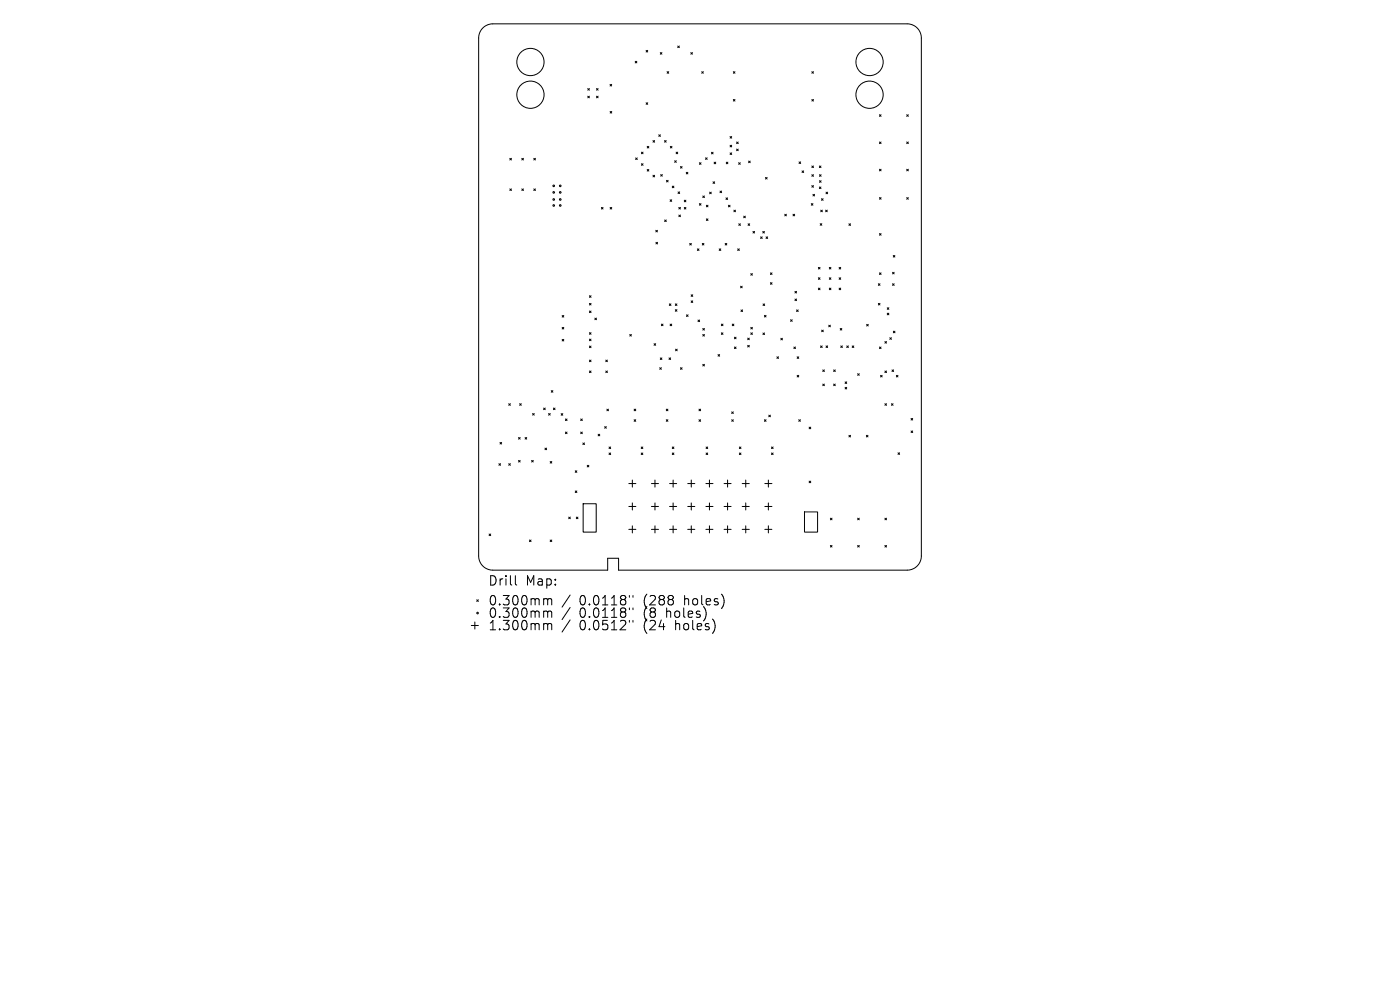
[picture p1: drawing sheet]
<svg xmlns="http://www.w3.org/2000/svg" width="297mm" height="210mm" viewBox="0 0 297 210" stroke-linecap="round" stroke-linejoin="round" font-family="sans-serif">
<defs><g id="words">
<g font-size="2.8">
<text x="103.5" y="124.5">Drill</text>
<text x="111.5" y="124.5">Map:</text>
<text x="103.5" y="128.7">0.300mm</text>
<text x="103.5" y="131.3">0.300mm</text>
<text x="122.9" y="128.7">0.0118&quot;</text>
<text x="122.9" y="131.3">0.0118&quot;</text>
<text x="136.7" y="128.7">(288</text>
<text x="136.7" y="131.3">(8</text>
<text x="141.6" y="131.3">holes)</text>
<text x="145.4" y="128.7">holes)</text>
<text x="103.5" y="134">1.300mm</text>
<text x="122.9" y="134">0.0512&quot;</text>
<text x="136.7" y="134">(24</text>
<text x="143.5" y="134">holes)</text>
</g>
</g></defs>
<g fill="none" stroke="#000" stroke-width=".21">
<path d="M124.7 18.8l.3 .3M125 18.8l-.3 .3M126.5 18.8l.4 .3M126.9 18.8l-.4 .3M129.4 17.9l.4 .3M129.8 17.9l-.4 .3M134.8 13l.3 .3M135.1 13l-.3 .3M137.1 10.7l.3 .3M137.4 10.7l-.3 .3M140.1 11.2l.3 .3M140.4 11.2l-.3 .3"/>
<path d="M141.5 15.2l.4 .3M141.9 15.2l-.4 .3M143.8 9.8l.3 .3M144.1 9.8l-.3 .3M146.6 11.2l.3 .3M146.9 11.2l-.3 .3M148.9 15.2l.3 .3M149.2 15.2l-.3 .3M155.6 15.2l.3 .3M155.9 15.2l-.3 .3M172.2 15.2l.4 .3M172.6 15.2l-.4 .3"/>
<path d="M192.4 5.1h-87.8a3 3 0 0 0-3.1 3v109.8a3 3 0 0 0 3.1 3h24.3v-2.5h2.3v2.5h61.3a3 3 0 0 0 3-3v-109.8a3 3 0 0 0-3-3M108.2 33.6l.3 .3M108.5 33.6l-.3 .3M110.7 33.6l.3 .3M111 33.6l-.3 .3M113.2 33.6l.4 .3M113.6 33.6l-.4 .3M124.7 20.4l.3 .4M125 20.4l-.3 .4M126.5 20.4l.4 .4M126.9 20.4l-.4 .4M129.4 23.6l.4 .4"/>
<path d="M129.8 23.6l-.4 .4M134.8 33.5l.4 .3M135.2 33.5l-.4 .3M136.1 34.7l.3 .4M136.1 32.3l.3 .3M136.4 32.3l-.3 .3M136.4 34.7l-.3 .4M137.1 21.8l.3 .3M137.3 36l.3 .3M137.3 31l.3 .4M137.4 21.8l-.3 .3M137.6 31l-.3 .4"/>
<path d="M137.6 36l-.3 .3M138.5 37.2l.4 .3M138.5 29.8l.4 .4M138.9 29.8l-.4 .4M138.9 37.2l-.4 .3M139.8 28.6l.3 .3M140.1 28.6l-.3 .3M140.2 37l.3 .4M140.5 37l-.3 .4M141 29.8l.3 .4M141.3 29.8l-.3 .4M141.4 38.3l.3 .3"/>
<path d="M141.7 38.3l-.3 .3M142.2 31l.4 .4M142.6 31l-.4 .4M142.6 39.5l.4 .3M143 39.5l-.4 .3M143.1 34.1l.4 .3M143.4 32.3l.4 .3M143.5 34.1l-.4 .3M143.8 32.3l-.4 .3M144.4 35.3l.3 .4M144.7 35.3l-.3 .4M145.6 36.6l.3 .3"/>
<path d="M145.9 36.6l-.3 .3M148.4 34.5l.3 .4M148.7 34.5l-.3 .4M149.7 33.5l.3 .3M150 33.5l-.3 .3M150.9 32.3l.4 .3M151.3 38.6l.3 .3M151.3 32.3l-.4 .3M151.5 34.4l.3 .3M151.6 38.6l-.3 .3M151.8 34.4l-.3 .3M154.1 34.4l.3 .3"/>
<path d="M154.4 34.4l-.3 .3M154.9 29l.3 .3M154.9 30.8l.3 .4M154.9 32.4l.3 .4M155.2 29l-.3 .3M155.2 30.8l-.3 .4M155.2 32.4l-.3 .4M155.6 21.1l.3 .3M155.9 21.1l-.3 .3M156.3 30.1l.3 .4M156.3 31.6l.3 .4M156.6 30.1l-.3 .4"/>
<path d="M156.6 31.6l-.3 .4M156.7 34.5l.3 .4M157 34.5l-.3 .4M158.8 34.2l.4 .3M159.2 34.2l-.4 .3M162.4 37.6l.3 .4M162.7 37.6l-.3 .4M169.5 34.3l.4 .4M169.9 34.3l-.4 .4M170.1 36.2l.4 .4M170.5 36.2l-.4 .4M172.2 37.1l.4 .3"/>
<path d="M172.2 21.1l.4 .3M172.2 35.2l.4 .4M172.2 39.4l.4 .3M172.6 39.4l-.4 .3M172.6 21.1l-.4 .3M172.6 37.1l-.4 .3M172.6 35.2l-.4 .4M173.8 35.2l.4 .4M173.8 39.7l.4 .3M173.8 37.1l.4 .3M173.8 38.3l.4 .4M174.2 35.2l-.4 .4"/>
<path d="M174.2 39.7l-.4 .3M174.2 37.1l-.4 .3M174.2 38.3l-.4 .4M186.6 24.3l.3 .4M186.6 30.1l.3 .4M186.6 35.9l.3 .3M186.9 24.3l-.3 .4M186.9 30.1l-.3 .4M186.9 35.9l-.3 .3M192.4 30.1l.3 .4M192.4 35.9l.3 .3M192.4 24.3l.3 .4"/>
<path d="M192.7 24.3l-.3 .4M192.7 30.1l-.3 .4M192.7 35.9l-.3 .3M108.2 40.1l.3 .3M108.5 40.1l-.3 .3M110.7 40.1l.3 .3M111 40.1l-.3 .3M113.2 40.1l.4 .3M113.6 40.1l-.4 .3M127.6 44l.3 .3M127.9 44l-.3 .3M129.4 44l.4 .3"/>
<path d="M129.8 44l-.4 .3M139.1 48.9l.4 .3M139.2 51.4l.3 .3M139.5 48.9l-.4 .3M139.5 51.4l-.3 .3M141 46.7l.3 .3M141.3 46.7l-.3 .3M142.2 42.4l.3 .3M142.5 42.4l-.3 .3M143.8 40.7l.4 .4M144 44l.4 .3M144 45.6l.4 .4"/>
<path d="M144.2 40.7l-.4 .4M144.4 44l-.4 .3M144.4 45.6l-.4 .4M145.2 42.5l.3 .3M145.2 44l.3 .3M145.5 42.5l-.3 .3M145.5 44l-.3 .3M146.3 51.6l.4 .4M146.7 51.6l-.4 .4M147.9 52.8l.4 .3M148.3 52.8l-.4 .3M148.4 43.2l.3 .3"/>
<path d="M148.7 43.2l-.3 .3M149 51.6l.3 .4M149.1 41.6l.3 .3M149.3 51.6l-.3 .4M149.4 41.6l-.3 .3M149.8 43.5l.4 .4M149.8 46.4l.4 .4M150.2 43.5l-.4 .4M150.2 46.4l-.4 .4M150.5 40.8l.4 .3M150.9 40.8l-.4 .3M152.6 52.8l.3 .3"/>
<path d="M152.7 40.5l.4 .4M152.9 52.8l-.3 .3M153.1 40.5l-.4 .4M153.8 51.6l.4 .4M154 42l.4 .3M154.2 51.6l-.4 .4M154.4 42l-.4 .3M154.5 43.5l.4 .4M154.9 43.5l-.4 .4M155.7 44.6l.3 .3M156 44.6l-.3 .3M156.5 52.8l.3 .3"/>
<path d="M156.7 47.5l.4 .3M156.8 52.8l-.3 .3M157.1 47.5l-.4 .3M157.8 45.8l.3 .4M158.1 45.8l-.3 .4M158.7 47.5l.3 .3M159 47.5l-.3 .3M159.3 58l.3 .4M159.6 58l-.3 .4M159.7 49.1l.4 .3M160.1 49.1l-.4 .3M161.4 50.2l.3 .4"/>
<path d="M161.7 50.2l-.3 .4M161.8 49.1l.4 .3M162.2 49.1l-.4 .3M162.5 50.2l.4 .4M162.9 50.2l-.4 .4M163.4 60l.4 .3M163.4 57.9l.4 .3M163.8 57.9l-.4 .3M163.8 60l-.4 .3M166.5 45.5l.3 .3M166.8 45.5l-.3 .3M168.2 45.4l.4 .4"/>
<path d="M168.6 45.4l-.4 .4M172.1 43.2l.4 .3M172.5 43.2l-.4 .3M172.5 41.2l.3 .4M172.8 41.2l-.3 .4M173.6 56.7l.4 .4M173.6 58.9l.4 .4M174 56.7l-.4 .4M174 58.9l-.4 .4M174 47.4l.3 .4M174.1 44.6l.4 .3M174.3 42.1l.3 .4"/>
<path d="M174.3 47.4l-.3 .4M174.5 44.6l-.4 .3M174.6 42.1l-.3 .4M175.2 44.6l.3 .3M175.2 40.8l.4 .3M175.5 44.6l-.3 .3M175.6 40.8l-.4 .3M175.9 56.7l.4 .4M175.9 58.9l.4 .4M176.3 56.7l-.4 .4M176.3 58.9l-.4 .4M178 56.7l.4 .4"/>
<path d="M178 58.9l.4 .4M178.4 56.7l-.4 .4M178.4 58.9l-.4 .4M180.1 47.5l.3 .3M180.4 47.5l-.3 .3M186.6 41.9l.3 .4M186.6 49.5l.3 .4M186.6 57.9l.3 .3M186.9 41.9l-.3 .4M186.9 49.5l-.3 .4M186.9 57.9l-.3 .3M189.3 57.8l.4 .3"/>
<path d="M189.5 54.2l.3 .3M189.7 57.8l-.4 .3M189.8 54.2l-.3 .3M192.4 41.9l.3 .4M192.7 41.9l-.3 .4M119.3 66.9l.3 .4M119.3 69.4l.3 .4M119.3 72l.3 .3M119.6 66.9l-.3 .4M119.6 69.4l-.3 .4M119.6 72l-.3 .3M125 62.7l.4 .4"/>
<path d="M125 64.4l.4 .3M125 66l.4 .3M125 70.6l.4 .3M125 71.9l.4 .4M125 73.4l.4 .4M125 76.4l.4 .3M125 78.7l.4 .3M125.4 62.7l-.4 .4M125.4 64.4l-.4 .3M125.4 66l-.4 .3M125.4 70.6l-.4 .3M125.4 71.9l-.4 .4"/>
<path d="M125.4 73.4l-.4 .4M125.4 76.4l-.4 .3M125.4 78.7l-.4 .3M126.2 67.5l.3 .3M126.5 67.5l-.3 .3M128.5 76.4l.4 .3M128.5 78.7l.4 .3M128.9 76.4l-.4 .3M128.9 78.7l-.4 .3M133.6 70.9l.3 .4M133.9 70.9l-.3 .4M138.8 72.9l.3 .3"/>
<path d="M139.1 72.9l-.3 .3M140 78l.3 .3M140.1 75.9l.3 .4M140.3 78l-.3 .3M140.3 68.7l.4 .4M140.4 75.9l-.3 .4M140.7 68.7l-.4 .4M141.9 75.9l.4 .4M142 64.5l.3 .3M142.2 68.7l.3 .4M142.3 75.9l-.4 .4M142.3 64.5l-.3 .3"/>
<path d="M142.5 68.7l-.3 .4M143.3 65.7l.3 .3M143.3 64.5l.3 .3M143.3 74.1l.4 .3M143.6 64.5l-.3 .3M143.6 65.7l-.3 .3M143.7 74.1l-.4 .3M144.4 78l.3 .3M144.7 78l-.3 .3M145.6 66.8l.4 .3M146 66.8l-.4 .3M146.6 62.5l.4 .4"/>
<path d="M146.6 63.8l.4 .4M147 62.5l-.4 .4M147 63.8l-.4 .4M148.1 67.9l.3 .3M148.4 67.9l-.3 .3M149.1 69.7l.3 .3M149.1 70.9l.3 .4M149.1 77.3l.3 .3M149.4 69.7l-.3 .3M149.4 70.9l-.3 .4M149.4 77.3l-.3 .3M152.3 75.2l.4 .4"/>
<path d="M152.7 75.2l-.4 .4M153 68.7l.4 .4M153 70.6l.4 .3M153.4 68.7l-.4 .4M153.4 70.6l-.4 .3M155.3 68.7l.4 .4M155.7 68.7l-.4 .4M155.8 71.5l.4 .4M155.8 73.6l.4 .4M156.2 71.5l-.4 .4M156.2 73.6l-.4 .4M157.1 60.7l.4 .4"/>
<path d="M157.2 65.7l.3 .4M157.5 60.7l-.4 .4M157.5 65.7l-.3 .4M158.6 71.7l.4 .4M158.6 73.3l.4 .3M159 71.7l-.4 .4M159 73.3l-.4 .3M159.3 69.4l.3 .4M159.3 70.6l.3 .3M159.6 69.4l-.3 .4M159.6 70.6l-.3 .3M161.8 70.6l.4 .4"/>
<path d="M161.9 64.5l.3 .3M162.2 66.9l.3 .3M162.2 70.6l-.4 .4M162.2 64.5l-.3 .3M162.5 66.9l-.3 .3M164.8 75.7l.4 .3M165.2 75.7l-.4 .3M165.6 71.8l.4 .3M166 71.8l-.4 .3M167.7 67.8l.4 .4M168.1 67.8l-.4 .4M168.4 73.6l.4 .4"/>
<path d="M168.6 61.8l.4 .4M168.6 63.4l.4 .4M168.8 73.6l-.4 .4M169 63.4l-.4 .4M169 65.7l.3 .4M169 61.8l-.4 .4M169.1 75.7l.4 .3M169.1 79.6l.4 .4M169.3 65.7l-.3 .4M169.5 75.7l-.4 .3M169.5 79.6l-.4 .4M173.6 61.1l.4 .4"/>
<path d="M174 61.1l-.4 .4M174.1 73.4l.3 .3M174.3 70l.4 .4M174.4 73.4l-.3 .3M174.5 78.5l.4 .3M174.7 70l-.4 .4M174.9 78.5l-.4 .3M175.2 73.4l.4 .3M175.6 73.4l-.4 .3M175.8 69l.4 .3M175.9 61.1l.4 .4M176.2 69l-.4 .3"/>
<path d="M176.3 61.1l-.4 .4M176.9 78.5l.3 .3M177.2 78.5l-.3 .3M178 61.1l.4 .4M178.2 69.7l.4 .3M178.4 61.1l-.4 .4M178.4 73.4l.3 .3M178.6 69.7l-.4 .3M178.7 73.4l-.3 .3M179.6 73.4l.4 .3M180 73.4l-.4 .3M180.8 73.4l.3 .3"/>
<path d="M181.1 73.4l-.3 .3M181.9 79.3l.4 .3M182.3 79.3l-.4 .3M183.9 68.8l.3 .4M184.2 68.8l-.3 .4M186.3 60.2l.4 .3M186.3 64.4l.4 .3M186.6 73.6l.3 .4M186.7 60.2l-.4 .3M186.7 64.4l-.4 .3M186.8 79.6l.3 .4M186.9 73.6l-.3 .4"/>
<path d="M187.1 79.6l-.3 .4M187.7 72.4l.4 .4M187.7 78.7l.4 .3M188.1 72.4l-.4 .4M188.1 78.7l-.4 .3M188.2 65.3l.4 .3M188.2 66.4l.4 .4M188.6 65.3l-.4 .3M188.6 66.4l-.4 .4M188.8 71.6l.3 .4M189.1 71.6l-.3 .4M189.2 78.5l.4 .3"/>
<path d="M189.3 60.2l.4 .3M189.5 70.3l.4 .3M189.6 78.5l-.4 .3M189.7 60.2l-.4 .3M189.9 70.3l-.4 .3M190.2 79.6l.3 .4M190.5 79.6l-.3 .4M105.8 98.4l.4 .3M106.1 93.8l.3 .4M106.2 98.4l-.4 .3M106.4 93.8l-.3 .4M107.9 85.6l.4 .4"/>
<path d="M107.9 98.4l.4 .3M108.3 85.6l-.4 .4M108.3 98.4l-.4 .3M110 92.8l.4 .4M110 97.7l.4 .3M110.2 85.6l.4 .4M110.4 92.8l-.4 .4M110.4 97.7l-.4 .3M110.6 85.6l-.4 .4M111.4 92.8l.3 .4M111.7 92.8l-.3 .4M112.8 97.7l.3 .3"/>
<path d="M113 87.7l.3 .4M113.1 97.7l-.3 .3M113.3 87.7l-.3 .4M115.3 86.6l.4 .3M115.6 95.1l.4 .3M115.7 86.6l-.4 .3M116 95.1l-.4 .3M116.4 87.7l.3 .4M116.7 97.9l.4 .3M116.7 87.7l-.3 .4M116.9 82.9l.4 .3M117.1 97.9l-.4 .3"/>
<path d="M117.3 82.9l-.4 .3M117.4 86.6l.4 .3M117.8 86.6l-.4 .3M119 87.7l.4 .4M119.4 87.7l-.4 .4M120 88.9l.3 .3M120 91.6l.3 .4M120.3 88.9l-.3 .3M120.3 91.6l-.3 .4M122 99.9l.4 .3M122.4 99.9l-.4 .3M123.2 88.9l.3 .3"/>
<path d="M123.2 91.6l.3 .4M123.5 88.9l-.3 .3M123.5 91.6l-.3 .4M123.7 94l.3 .3M124 94l-.3 .3M124.6 98.7l.3 .4M124.9 98.7l-.3 .4M126.9 92.1l.3 .4M127.2 92.1l-.3 .4M128.3 90.5l.3 .3M128.6 90.5l-.3 .3M128.7 86.8l.4 .3"/>
<path d="M129.1 86.8l-.4 .3M129.2 94.8l.4 .4M129.2 96.1l.4 .3M129.6 94.8l-.4 .4M129.6 96.1l-.4 .3M134.5 86.8l.4 .3M134.5 89l.4 .4M134.9 86.8l-.4 .3M134.9 89l-.4 .4M136 94.8l.4 .4M136 96.1l.4 .3M136.4 94.8l-.4 .4"/>
<path d="M136.4 96.1l-.4 .3M141.3 86.8l.4 .3M141.3 89l.4 .4M141.7 89l-.4 .4M141.7 86.8l-.4 .3M142.6 94.8l.4 .4M142.6 96.1l.4 .3M143 94.8l-.4 .4M143 96.1l-.4 .3M148.3 86.8l.3 .3M148.3 89l.3 .4M148.6 86.8l-.3 .3"/>
<path d="M148.6 89l-.3 .4M149.8 94.8l.3 .4M149.8 96.1l.3 .3M150.1 94.8l-.3 .4M150.1 96.1l-.3 .3M155.2 87.4l.4 .3M155.2 89l.4 .4M155.6 87.4l-.4 .3M155.6 89l-.4 .4M156.8 94.8l.4 .4M156.8 96.1l.4 .3M157.2 94.8l-.4 .4"/>
<path d="M157.2 96.1l-.4 .3M162.2 89l.3 .4M162.5 89l-.3 .4M163.1 88.1l.3 .3M163.4 88.1l-.3 .3M163.7 94.8l.3 .4M163.7 96.1l.3 .3M164 94.8l-.3 .4M164 96.1l-.3 .3M169.5 89l.3 .4M169.8 89l-.3 .4M171.7 90.6l.3 .4"/>
<path d="M172 90.6l-.3 .4M174.5 81.5l.4 .3M174.9 81.5l-.4 .3M176.9 81.5l.3 .3M177.2 81.5l-.3 .3M179.3 81l.3 .4M179.3 82.2l.3 .3M179.6 81l-.3 .4M179.6 82.2l-.3 .3M180.1 92.3l.3 .4M180.4 92.3l-.3 .4M183.8 92.3l.3 .4"/>
<path d="M184.1 92.3l-.3 .4M187.7 85.6l.4 .4M188.1 85.6l-.4 .4M189.1 85.6l.4 .4M189.5 85.6l-.4 .4M190.5 96l.3 .4M190.8 96l-.3 .4M193.3 88.8l.3 .3M193.3 91.4l.3 .4M193.6 88.8l-.3 .3M193.6 91.4l-.3 .4M103.8 113.3l.3 .3"/>
<path d="M104.1 113.3l-.3 .3M112.3 114.5l.4 .4M112.7 114.5l-.4 .4M116.7 114.5l.4 .4M117.1 114.5l-.4 .4M120.6 109.7l.4 .3M121 109.7l-.4 .3M122 104.1l.4 .4M122.3 109.7l.3 .3M122.4 104.1l-.4 .4M122.6 109.7l-.3 .3M123.7 106.9h2.8v6h-2.8z"/>
<path d="M133.4 102.6h1.5M133.4 107.4h1.5M133.4 112.3h1.5M134.1 101.8v1.5M134.1 106.7v1.5M134.1 111.5v1.5M138.2 102.6h1.5M138.2 107.4h1.5M138.2 112.3h1.5M138.9 101.8v1.5M138.9 106.7v1.5M138.9 111.5v1.5"/>
<path d="M142 102.6h1.6M142 107.4h1.6M142 112.3h1.6M142.8 101.8v1.5M142.8 106.7v1.5M142.8 111.5v1.5M145.9 102.6h1.5M145.9 107.4h1.5M145.9 112.3h1.5M146.7 101.8v1.5M146.7 106.7v1.5M146.7 111.5v1.5"/>
<path d="M149.8 102.6h1.5M149.8 107.4h1.5M149.8 112.3h1.5M150.5 101.8v1.5M150.5 106.7v1.5M150.5 111.5v1.5M153.6 102.6h1.5M153.6 107.4h1.5M153.6 112.3h1.5M154.4 101.8v1.5M154.4 106.7v1.5M154.4 111.5v1.5"/>
<path d="M157.5 102.6h1.5M157.5 107.4h1.5M157.5 112.3h1.5M158.2 101.8v1.5M158.2 106.7v1.5M158.2 111.5v1.5M162.3 102.6h1.5M162.3 107.4h1.5M162.3 112.3h1.5M163 101.8v1.5M163 106.7v1.5M163 111.5v1.5"/>
<path d="M170.7 108.6h2.7v4.3h-2.7zM171.7 102.1l.3 .3M172 102.1l-.3 .3M176.2 109.9l.3 .4M176.2 115.7l.3 .4M176.5 109.9l-.3 .4M176.5 115.7l-.3 .4M181.9 115.7l.4 .4M181.9 109.9l.4 .4M182.3 109.9l-.4 .4M182.3 115.7l-.4 .4M187.7 115.7l.4 .4"/>
<path d="M187.7 109.9l.4 .4M188.1 109.9l-.4 .4M188.1 115.7l-.4 .4M100 132.7h1.5M100.7 131.9v1.5M101.1 127.2l.4 .4M101.5 127.2l-.4 .4M109.3 122.1v1.7l.3 .3M115.6 127l.5 .1 .1 .2M115.6 129.6h.3l.3 .3M115.6 132.3h.3l.3 .3M116.2 127.3l.3-.3 .5 .1v1.2"/>
<path d="M116.2 127.3v1M116.2 129.9v1.1M116.2 132.6v1M116.2 129.9l.3-.3 .5 .1v1.3M116.2 132.6l.3-.3 .5 .1v1.2M121 126.2l-1.8 2.6M121 128.9l-1.8 2.5M121 131.5l-1.8 2.6M133.5 126.3v.4M133.5 129v.3M133.5 131.6v.4M134.3 126.3v.4"/>
<path d="M134.3 129v.3M134.3 131.6v.4"/>
<circle cx="112.5" cy="13.2" r="2.89"/>
<circle cx="184.5" cy="13.2" r="2.89"/>
<circle cx="112.5" cy="20.1" r="2.89"/>
<circle cx="117.5" cy="39.4" r=".17"/>
<circle cx="118.9" cy="39.4" r=".17"/>
<circle cx="184.5" cy="20.1" r="2.89"/>
<circle cx="117.5" cy="40.8" r=".17"/>
<circle cx="117.5" cy="43.6" r=".17"/>
<circle cx="117.5" cy="42.3" r=".17"/>
<circle cx="118.9" cy="40.8" r=".17"/>
<circle cx="118.9" cy="43.6" r=".17"/>
<circle cx="118.9" cy="42.3" r=".17"/>
<circle cx="101.3" cy="130" r=".17"/>
</g>
<use href="#words"/>
</svg>
